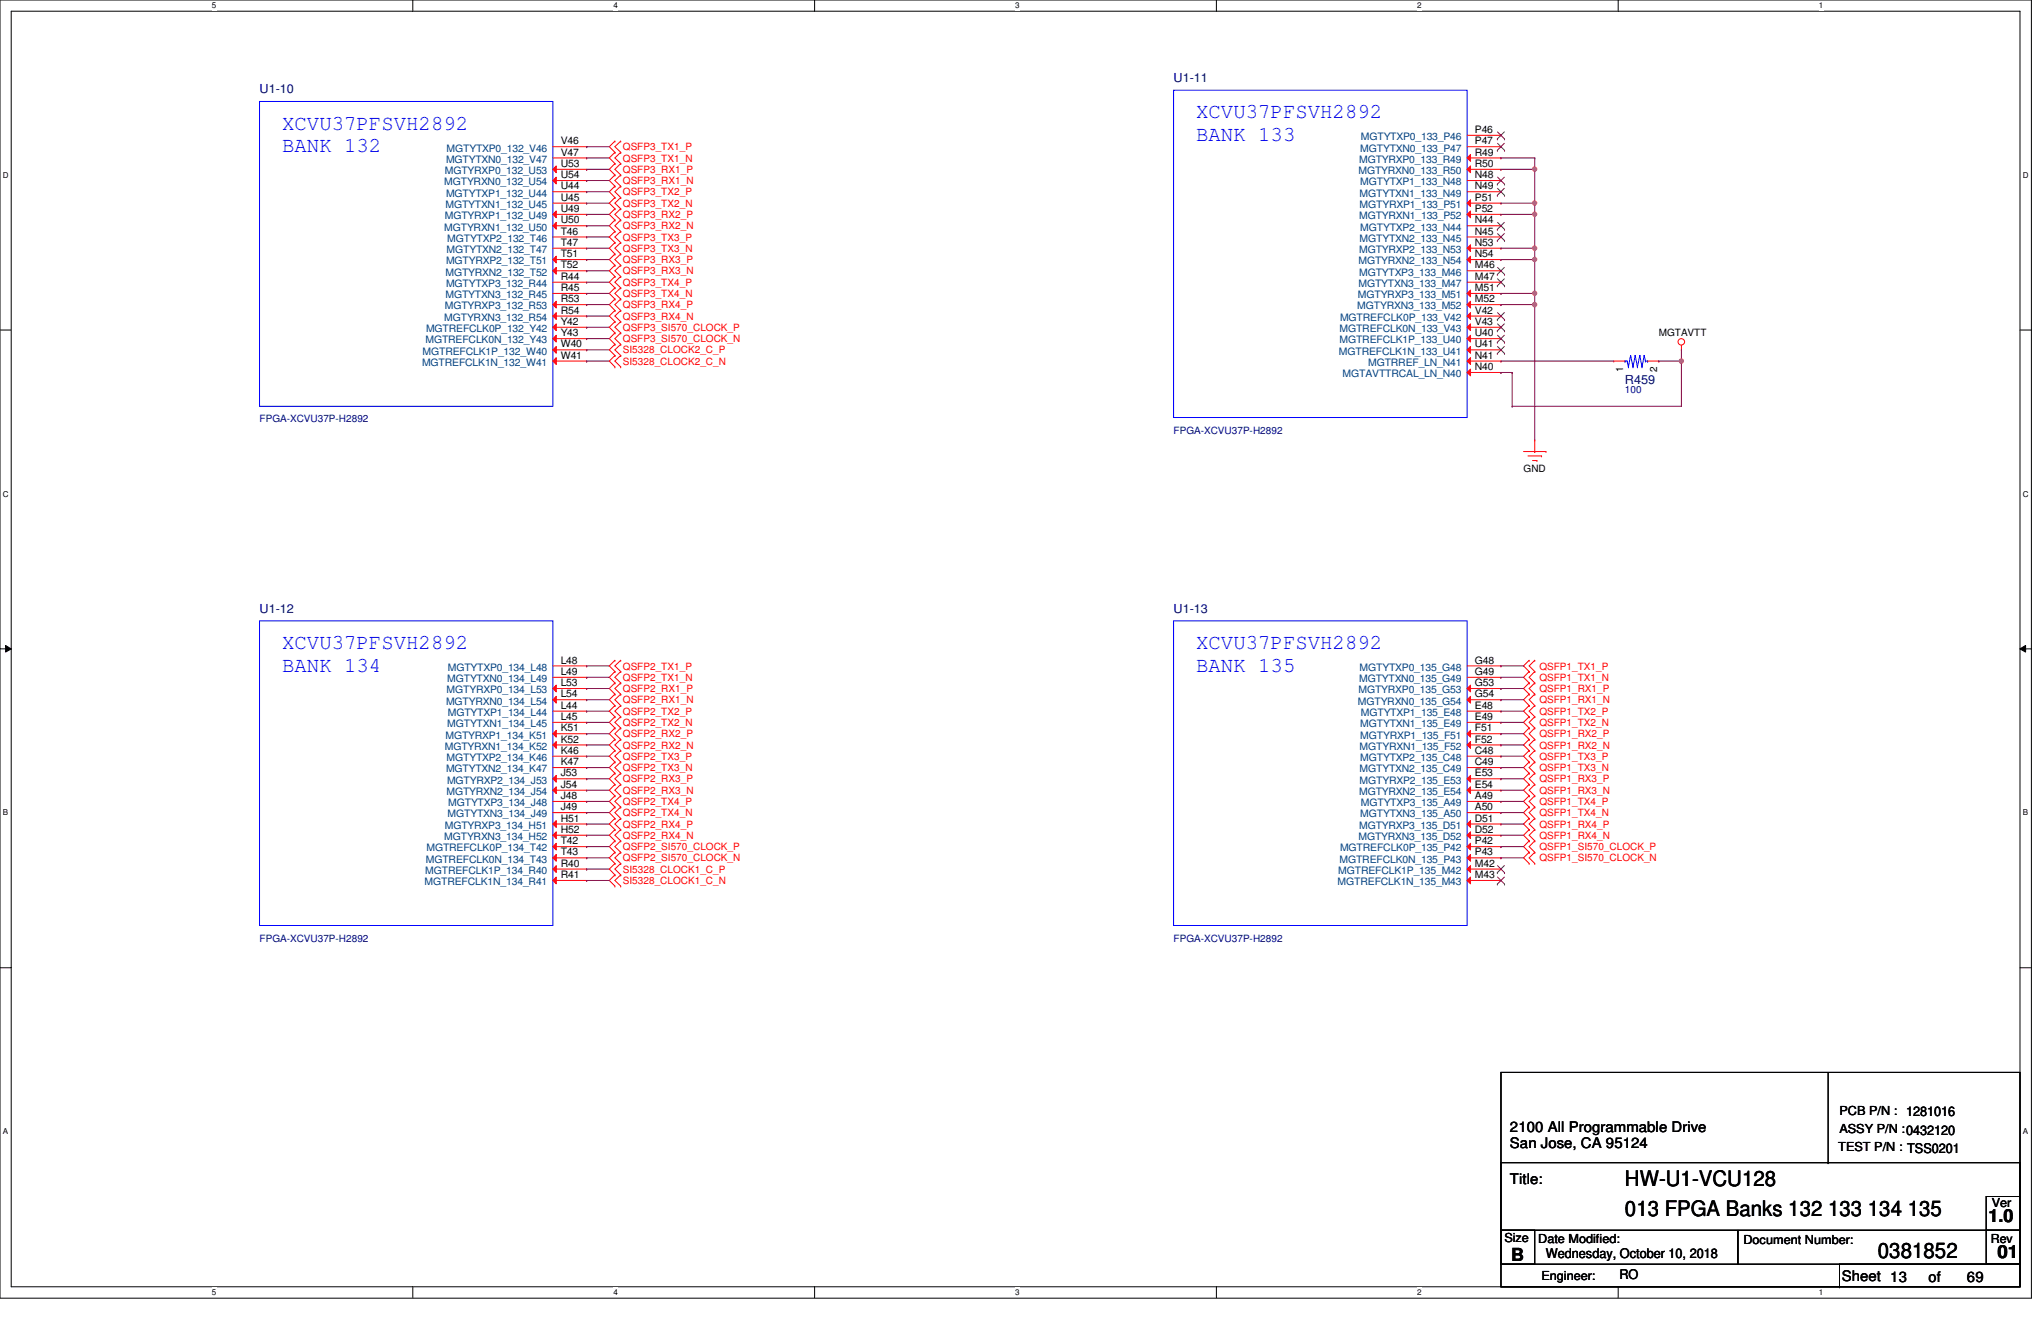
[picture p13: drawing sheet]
<svg xmlns="http://www.w3.org/2000/svg" width="432mm" height="279mm" viewBox="0 0 432 279" stroke-linecap="round" stroke-linejoin="round" font-family="sans-serif">
<defs><g id="words">
<g font-size="4.5" fill="#00f">
<text x="59.7" y="27.5">XCVU37PFSVH2892</text>
<text x="253.1" y="25.1">XCVU37PFSVH2892</text>
<text x="253.1" y="29.8">BANK 133</text>
<text x="59.7" y="32.2">BANK 132</text>
<text x="59.7" y="137.3">XCVU37PFSVH2892</text>
<text x="253.1" y="137.3">XCVU37PFSVH2892</text>
<text x="59.7" y="142.1">BANK 134</text>
<text x="253.1" y="142.1">BANK 135</text>
</g>
<g font-size="4.5">
<text x="343.8" y="250.9">HW-U1-VCU128</text>
<text x="343.8" y="257.1">013 FPGA Banks 132 133 134 135</text>
<text x="397.3" y="266">0381852</text>
</g>
<g font-size="3.8">
<text x="420.7" y="258.5">1.0</text>
<text x="319.7" y="266.6">B</text>
<text x="422.6" y="266.1">01</text>
</g>
<g font-size="3.1">
<text x="319.4" y="239.4">2100 All Programmable Drive</text>
<text x="319.4" y="242.7">San Jose, CA 95124</text>
<text x="319.4" y="250.4">Title:</text>
<text x="389.6" y="270.9">Sheet 13</text>
<text x="408" y="271.1">of</text>
<text x="416.1" y="271.1">69</text>
</g>
<g font-size="2.8">
<text x="327.1" y="266.1">Wednesday, October 10, 2018</text>
<text x="342.6" y="270.4">RO</text>
</g>
<g font-size="2.6" fill="#000080">
<text x="248.3" y="17.4">U1-11</text>
<text x="54.9" y="19.8">U1-10</text>
<text x="343.8" y="81.2">R459</text>
<text x="54.9" y="129.6">U1-12</text>
<text x="248.3" y="129.6">U1-13</text>
</g>
<g font-size="2.6">
<text x="389.2" y="235.9">PCB P/N : 1281016</text>
<text x="389.2" y="239.7">ASSY P/N :0432120</text>
<text x="388.9" y="243.5">TEST P/N : TSS0201</text>
<text x="421.4" y="255.2">Ver</text>
<text x="318.3" y="262.6">Size</text>
<text x="325.4" y="262.8">Date Modified:</text>
<text x="368.9" y="263.1">Document Number:</text>
<text x="421.2" y="262.8">Rev</text>
<text x="326.1" y="270.7">Engineer:</text>
</g>
<g font-size="2.2" fill="#004080">
<text x="287.9" y="29.6">MGTYTXP0_133_P46</text>
<text x="94.4" y="34.4">MGTYTXN0_132_V47</text>
<text x="94.5" y="32">MGTYTXP0_132_V46</text>
<text x="287.5" y="34.4">MGTYRXP0_133_R49</text>
<text x="287.8" y="32">MGTYTXN0_133_P47</text>
<text x="94" y="39.2">MGTYRXN0_132_U54</text>
<text x="94.1" y="36.8">MGTYRXP0_132_U53</text>
<text x="94.4" y="41.6">MGTYTXP1_132_U44</text>
<text x="287.4" y="36.8">MGTYRXN0_133_R50</text>
<text x="287.7" y="41.6">MGTYTXN1_133_N49</text>
<text x="287.8" y="39.2">MGTYTXP1_133_N48</text>
<text x="94.1" y="46.4">MGTYRXP1_132_U49</text>
<text x="94.2" y="44">MGTYTXN1_132_U45</text>
<text x="287.5" y="46.4">MGTYRXN1_133_P52</text>
<text x="287.7" y="44">MGTYRXP1_133_P51</text>
<text x="94" y="48.8">MGTYRXN1_132_U50</text>
<text x="94.5" y="53.5">MGTYTXN2_132_T47</text>
<text x="94.6" y="51.1">MGTYTXP2_132_T46</text>
<text x="287.5" y="53.5">MGTYRXP2_133_N53</text>
<text x="287.7" y="51.1">MGTYTXN2_133_N45</text>
<text x="287.8" y="48.8">MGTYTXP2_133_N44</text>
<text x="94.2" y="58.3">MGTYRXN2_132_T52</text>
<text x="94.4" y="55.9">MGTYRXP2_132_T51</text>
<text x="287.4" y="55.9">MGTYRXN2_133_N54</text>
<text x="287.5" y="58.3">MGTYTXP3_133_M46</text>
<text x="94.1" y="65.4">MGTYRXP3_132_R53</text>
<text x="94.2" y="63.1">MGTYTXN3_132_R45</text>
<text x="94.4" y="60.7">MGTYTXP3_132_R44</text>
<text x="287.1" y="65.4">MGTYRXN3_133_M52</text>
<text x="287.3" y="63.1">MGTYRXP3_133_M51</text>
<text x="287.4" y="60.7">MGTYTXN3_133_M47</text>
<text x="90.1" y="70.2">MGTREFCLK0P_132_Y42</text>
<text x="94" y="67.9">MGTYRXN3_132_R54</text>
<text x="283.4" y="70.2">MGTREFCLK0N_133_V43</text>
<text x="283.5" y="67.9">MGTREFCLK0P_133_V42</text>
<text x="89.3" y="77.4">MGTREFCLK1N_132_W41</text>
<text x="89.4" y="75">MGTREFCLK1P_132_W40</text>
<text x="90" y="72.6">MGTREFCLK0N_132_Y43</text>
<text x="283.3" y="75">MGTREFCLK1N_133_U41</text>
<text x="283.4" y="72.6">MGTREFCLK1P_133_U40</text>
<text x="289.4" y="77.4">MGTRREF_LN_N41</text>
<text x="284.1" y="79.8">MGTAVTTRCAL_LN_N40</text>
<text x="94.7" y="141.9">MGTYTXP0_134_L48</text>
<text x="287.7" y="141.9">MGTYTXP0_135_G48</text>
<text x="94.4" y="149">MGTYRXN0_134_L54</text>
<text x="94.5" y="146.6">MGTYRXP0_134_L53</text>
<text x="94.6" y="144.3">MGTYTXN0_134_L49</text>
<text x="287.3" y="149">MGTYRXN0_135_G54</text>
<text x="287.4" y="146.6">MGTYRXP0_135_G53</text>
<text x="287.5" y="144.3">MGTYTXN0_135_G49</text>
<text x="94.6" y="153.8">MGTYTXN1_134_L45</text>
<text x="94.7" y="151.4">MGTYTXP1_134_L44</text>
<text x="287.8" y="153.8">MGTYTXN1_135_E49</text>
<text x="287.9" y="151.4">MGTYTXP1_135_E48</text>
<text x="94.1" y="158.6">MGTYRXN1_134_K52</text>
<text x="94.2" y="156.2">MGTYRXP1_134_K51</text>
<text x="94.5" y="161">MGTYTXP2_134_K46</text>
<text x="287.7" y="158.6">MGTYRXN1_135_F52</text>
<text x="287.8" y="156.2">MGTYRXP1_135_F51</text>
<text x="287.8" y="161">MGTYTXP2_135_C48</text>
<text x="94.4" y="163.4">MGTYTXN2_134_K47</text>
<text x="94.6" y="165.7">MGTYRXP2_134_J53</text>
<text x="287.7" y="163.4">MGTYTXN2_135_C49</text>
<text x="287.7" y="165.7">MGTYRXP2_135_E53</text>
<text x="94.4" y="168.1">MGTYRXN2_134_J54</text>
<text x="94.7" y="172.9">MGTYTXN3_134_J49</text>
<text x="94.8" y="170.5">MGTYTXP3_134_J48</text>
<text x="287.5" y="168.1">MGTYRXN2_135_E54</text>
<text x="287.8" y="172.9">MGTYTXN3_135_A50</text>
<text x="287.9" y="170.5">MGTYTXP3_135_A49</text>
<text x="94" y="177.7">MGTYRXN3_134_H52</text>
<text x="94.1" y="175.3">MGTYRXP3_134_H51</text>
<text x="287.4" y="177.7">MGTYRXN3_135_D52</text>
<text x="287.5" y="175.3">MGTYRXP3_135_D51</text>
<text x="90" y="184.8">MGTREFCLK1P_134_R40</text>
<text x="90.1" y="182.5">MGTREFCLK0N_134_T43</text>
<text x="90.2" y="180.1">MGTREFCLK0P_134_T42</text>
<text x="283.1" y="184.8">MGTREFCLK1P_135_M42</text>
<text x="283.4" y="182.5">MGTREFCLK0N_135_P43</text>
<text x="283.5" y="180.1">MGTREFCLK0P_135_P42</text>
<text x="89.8" y="187.2">MGTREFCLK1N_134_R41</text>
<text x="283" y="187.2">MGTREFCLK1N_135_M43</text>
</g>
<g font-size="2.2">
<text x="312" y="28.1">P46</text>
<text x="118.6" y="30.5">V46</text>
<text x="118.6" y="32.9">V47</text>
<text x="118.6" y="35.3">U53</text>
<text x="312" y="30.5">P47</text>
<text x="312" y="32.9">R49</text>
<text x="312" y="35.3">R50</text>
<text x="118.6" y="37.7">U54</text>
<text x="118.6" y="40">U44</text>
<text x="312" y="37.7">N48</text>
<text x="312" y="40">N49</text>
<text x="118.6" y="42.5">U45</text>
<text x="118.6" y="44.8">U49</text>
<text x="118.6" y="47.2">U50</text>
<text x="312" y="42.5">P51</text>
<text x="312" y="44.8">P52</text>
<text x="312" y="47.2">N44</text>
<text x="118.6" y="49.6">T46</text>
<text x="118.6" y="52">T47</text>
<text x="312" y="49.6">N45</text>
<text x="312" y="52">N53</text>
<text x="118.6" y="54.4">T51</text>
<text x="118.6" y="56.8">T52</text>
<text x="118.6" y="59.2">R44</text>
<text x="312" y="54.4">N54</text>
<text x="312" y="56.8">M46</text>
<text x="312" y="59.2">M47</text>
<text x="118.6" y="61.6">R45</text>
<text x="118.6" y="63.9">R53</text>
<text x="312" y="61.6">M51</text>
<text x="312" y="63.9">M52</text>
<text x="118.6" y="66.3">R54</text>
<text x="118.6" y="68.7">Y42</text>
<text x="118.6" y="71.1">Y43</text>
<text x="312" y="66.3">V42</text>
<text x="312" y="68.7">V43</text>
<text x="312" y="71.1">U40</text>
<text x="118.6" y="73.5">W40</text>
<text x="118.6" y="75.9">W41</text>
<text x="312" y="73.5">U41</text>
<text x="312" y="75.9">N41</text>
<text x="312" y="78.3">N40</text>
<text x="118.6" y="140.3">L48</text>
<text x="118.6" y="142.7">L49</text>
<text x="312" y="140.3">G48</text>
<text x="312" y="142.7">G49</text>
<text x="118.6" y="145.1">L53</text>
<text x="118.6" y="147.5">L54</text>
<text x="118.6" y="149.9">L44</text>
<text x="312" y="145.1">G53</text>
<text x="312" y="147.5">G54</text>
<text x="312" y="149.9">E48</text>
<text x="118.6" y="152.3">L45</text>
<text x="118.6" y="154.7">K51</text>
<text x="312" y="152.3">E49</text>
<text x="312" y="154.7">F51</text>
<text x="118.6" y="157.1">K52</text>
<text x="118.6" y="159.4">K46</text>
<text x="118.6" y="161.8">K47</text>
<text x="312" y="157.1">F52</text>
<text x="312" y="159.4">C48</text>
<text x="312" y="161.8">C49</text>
<text x="118.6" y="164.2">J53</text>
<text x="118.6" y="166.6">J54</text>
<text x="312" y="164.2">E53</text>
<text x="312" y="166.6">E54</text>
<text x="118.6" y="169">J48</text>
<text x="118.6" y="171.4">J49</text>
<text x="118.6" y="173.8">H51</text>
<text x="312" y="169">A49</text>
<text x="312" y="171.4">A50</text>
<text x="312" y="173.8">D51</text>
<text x="118.6" y="176.1">H52</text>
<text x="118.6" y="178.6">T42</text>
<text x="312" y="176.1">D52</text>
<text x="312" y="178.6">P42</text>
<text x="118.6" y="180.9">T43</text>
<text x="118.6" y="183.3">R40</text>
<text x="118.6" y="185.7">R41</text>
<text x="312" y="180.9">P43</text>
<text x="312" y="183.3">M42</text>
<text x="312" y="185.7">M43</text>
</g>
<g font-size="2.1" fill="#f00">
<text x="131.8" y="31.8">QSFP3_TX1_P</text>
<text x="131.8" y="34.2">QSFP3_TX1_N</text>
<text x="131.8" y="36.5">QSFP3_RX1_P</text>
<text x="131.8" y="38.9">QSFP3_RX1_N</text>
<text x="131.8" y="41.3">QSFP3_TX2_P</text>
<text x="131.8" y="43.7">QSFP3_TX2_N</text>
<text x="131.8" y="46.1">QSFP3_RX2_P</text>
<text x="131.8" y="48.5">QSFP3_RX2_N</text>
<text x="131.8" y="50.9">QSFP3_TX3_P</text>
<text x="131.8" y="53.3">QSFP3_TX3_N</text>
<text x="131.8" y="55.7">QSFP3_RX3_P</text>
<text x="131.8" y="58">QSFP3_RX3_N</text>
<text x="131.8" y="60.4">QSFP3_TX4_P</text>
<text x="131.8" y="62.8">QSFP3_TX4_N</text>
<text x="131.8" y="65.2">QSFP3_RX4_P</text>
<text x="131.8" y="67.6">QSFP3_RX4_N</text>
<text x="131.8" y="70">QSFP3_SI570_CLOCK_P</text>
<text x="131.8" y="72.3">QSFP3_SI570_CLOCK_N</text>
<text x="131.8" y="74.8">SI5328_CLOCK2_C_P</text>
<text x="131.8" y="77.1">SI5328_CLOCK2_C_N</text>
<text x="131.8" y="141.6">QSFP2_TX1_P</text>
<text x="131.8" y="144">QSFP2_TX1_N</text>
<text x="325.7" y="141.6">QSFP1_TX1_P</text>
<text x="325.7" y="144">QSFP1_TX1_N</text>
<text x="131.8" y="146.4">QSFP2_RX1_P</text>
<text x="131.8" y="148.8">QSFP2_RX1_N</text>
<text x="325.7" y="146.4">QSFP1_RX1_P</text>
<text x="325.7" y="148.8">QSFP1_RX1_N</text>
<text x="131.8" y="151.2">QSFP2_TX2_P</text>
<text x="131.8" y="153.5">QSFP2_TX2_N</text>
<text x="131.8" y="155.9">QSFP2_RX2_P</text>
<text x="325.7" y="151.2">QSFP1_TX2_P</text>
<text x="325.7" y="153.5">QSFP1_TX2_N</text>
<text x="325.7" y="155.9">QSFP1_RX2_P</text>
<text x="131.8" y="158.3">QSFP2_RX2_N</text>
<text x="131.8" y="160.7">QSFP2_TX3_P</text>
<text x="325.7" y="158.3">QSFP1_RX2_N</text>
<text x="325.7" y="160.7">QSFP1_TX3_P</text>
<text x="131.8" y="163.1">QSFP2_TX3_N</text>
<text x="131.8" y="165.5">QSFP2_RX3_P</text>
<text x="131.8" y="167.9">QSFP2_RX3_N</text>
<text x="325.7" y="163.1">QSFP1_TX3_N</text>
<text x="325.7" y="165.5">QSFP1_RX3_P</text>
<text x="325.7" y="167.9">QSFP1_RX3_N</text>
<text x="131.8" y="170.3">QSFP2_TX4_P</text>
<text x="131.8" y="172.6">QSFP2_TX4_N</text>
<text x="325.7" y="170.3">QSFP1_TX4_P</text>
<text x="325.7" y="172.6">QSFP1_TX4_N</text>
<text x="131.8" y="175">QSFP2_RX4_P</text>
<text x="131.8" y="177.4">QSFP2_RX4_N</text>
<text x="131.8" y="179.8">QSFP2_SI570_CLOCK_P</text>
<text x="325.7" y="175">QSFP1_RX4_P</text>
<text x="325.7" y="177.4">QSFP1_RX4_N</text>
<text x="325.7" y="179.8">QSFP1_SI570_CLOCK_P</text>
<text x="131.8" y="182.2">QSFP2_SI570_CLOCK_N</text>
<text x="131.8" y="184.6">SI5328_CLOCK1_C_P</text>
<text x="325.7" y="182.2">QSFP1_SI570_CLOCK_N</text>
<text x="131.8" y="187">SI5328_CLOCK1_C_N</text>
</g>
<g font-size="2.1">
<text x="350.9" y="71.2">MGTAVTT</text>
<text x="343.4" y="78.8" transform="rotate(-90 343.4 78.8)">1</text>
<text x="350.6" y="78.8" transform="rotate(-90 350.6 78.8)">2</text>
<text x="322.3" y="99.8">GND</text>
</g>
<g font-size="2.1" fill="#000080">
<text x="343.8" y="83.1">100</text>
<text x="54.9" y="89.3">FPGA-XCVU37P-H2892</text>
<text x="248.3" y="91.7">FPGA-XCVU37P-H2892</text>
<text x="54.9" y="199.1">FPGA-XCVU37P-H2892</text>
<text x="248.3" y="199.1">FPGA-XCVU37P-H2892</text>
</g>
<g font-size="1.7">
<text x="44.8" y="1.8">5</text>
<text x="129.8" y="1.8">4</text>
<text x="214.8" y="1.8">3</text>
<text x="299.8" y="1.8">2</text>
<text x="384.8" y="1.8">1</text>
<text x=".6" y="37.6">D</text>
<text x="427.9" y="37.6">D</text>
<text x=".6" y="105">C</text>
<text x="427.9" y="105">C</text>
<text x=".6" y="172.5">B</text>
<text x="427.9" y="172.5">B</text>
<text x=".6" y="239.9">A</text>
<text x="427.9" y="239.9">A</text>
<text x="44.8" y="273.9">5</text>
<text x="129.8" y="273.9">4</text>
<text x="214.8" y="273.9">3</text>
<text x="299.8" y="273.9">2</text>
<text x="384.8" y="273.9">1</text>
</g>
</g></defs>
<path d="M0 0h429.8v274.6h-429.8zM2.4 2.4h425v269.8h-425z" fill="none" stroke="#000" stroke-width=".21"/>
<g fill="#fff">
<path d="M44.8 .3h1v1.9h-1z"/>
<path d="M44.8 272.4h1v1.9h-1z"/>
</g>
<path d="M87.3 0v2.4M87.3 272.2v2.3" fill="none" stroke="#000" stroke-width=".21"/>
<g fill="#fff">
<path d="M129.8 .3h.9v1.9h-.9z"/>
<path d="M129.8 272.4h.9v1.9h-.9z"/>
</g>
<path d="M172.3 0v2.4M172.3 272.2v2.3" fill="none" stroke="#000" stroke-width=".21"/>
<g fill="#fff">
<path d="M214.8 .3h.9v1.9h-.9z"/>
<path d="M214.8 272.4h.9v1.9h-.9z"/>
</g>
<path d="M257.3 0v2.4M257.3 272.2v2.3" fill="none" stroke="#000" stroke-width=".21"/>
<g fill="#fff">
<path d="M299.8 .3h.9v1.9h-.9z"/>
<path d="M299.8 272.4h.9v1.9h-.9z"/>
</g>
<path d="M342.3 0v2.4M342.3 272.2v2.3" fill="none" stroke="#000" stroke-width=".21"/>
<g fill="#fff">
<path d="M384.8 .3h.9v1.9h-.9z"/>
<path d="M384.8 272.4h.9v1.9h-.9z"/>
<path d="M.6 36.1h1.2v1.9h-1.2z"/>
<path d="M427.9 36.1h1.3v1.9h-1.3z"/>
<path d="M.6 103.5h1.2v1.9h-1.2z"/>
<path d="M427.9 103.5h1.3v1.9h-1.3z"/>
</g>
<path d="M0 69.8h2.4M427.4 69.8h2.3" fill="none" stroke="#000" stroke-width=".21"/>
<g fill="#fff">
<path d="M.6 170.9h1.1v1.9h-1.1z"/>
<path d="M427.9 170.9h1.2v1.9h-1.2z"/>
</g>
<path d="M0 137.2h2.4M1.2 136.5l1.2 .7-1.2 .7zM427.4 137.2l1.1-.7v1.4zM427.4 137.2h2.3" fill="none" stroke="#000" stroke-width=".21"/>
<path d="M1.2 136.5l1.2 .7-1.2 .7zM427.4 137.2l1.1-.7v1.4z" fill="#000"/>
<g fill="#fff">
<path d="M.6 238.4h1.1v1.9h-1.1z"/>
<path d="M427.9 238.4h1.2v1.9h-1.2z"/>
</g>
<g fill="none" stroke="#000" stroke-width=".21">
<path d="M0 204.7h2.4M427.4 204.7h2.3M317.5 226.8h109.9v45.4h-109.9zM386.8 226.8v19.1M317.5 245.9h109.9v14.3h-109.9zM386.8 245.9h.1M420.2 253.1h7.2v7.1h-7.2zM317.5 260.2h50.2v7.2h-50.2zM317.5 260.2h7.2v7.2h-7.2zM317.5 272.2h71.7M367.7 260.2h59.7v7.2h-59.7zM389.2 267.4h38.2v4.8h-38.2z"/>
<path d="M389.2 272.2h.1M420.2 260.2h7.2v7.2h-7.2z"/>
</g>
<g fill="none" stroke="#f00" stroke-width=".21">
<path d="M117 31h7.1M117 33.4h7.1M124.1 31h.1M124.1 33.4h.1M130.1 29.8h.1M130.1 32.2h.1M130.1 34.6h.1M130.1 37h.1M130.1 39.4h.1M130.1 29.8l-1.2 1.2 1.2 1.2M130.1 32.2l-1.2 1.2 1.2 1.2M130.1 34.6l-1.2 1.2 1.2 1.2"/>
<path d="M130.1 37l-1.2 1.2 1.2 1.2M130.1 39.4l-1.2 1.2 1.2 1.2M131.3 32.2h.1M131.3 29.8h.1M131.3 34.6h.1M131.3 37h.1M131.3 39.4h.1M131.3 29.8l-1.2 1.2 1.2 1.2M131.3 32.2l-1.2 1.2 1.2 1.2M131.3 34.6l-1.2 1.2 1.2 1.2M131.3 37l-1.2 1.2 1.2 1.2M131.3 39.4l-1.2 1.2 1.2 1.2"/>
<path d="M130.1 41.8h.1M130.1 44.2h.1M130.1 46.5h.1M130.1 48.9h.1M130.1 51.3h.1M130.1 53.7h.1M130.1 56.1h.1M130.1 58.5h.1M130.1 41.8l-1.2 1.2 1.2 1.2M130.1 44.2l-1.2 1.1 1.2 1.2M130.1 46.5l-1.2 1.3 1.2 1.1M130.1 48.9l-1.2 1.2 1.2 1.2"/>
<path d="M130.1 51.3l-1.2 1.2 1.2 1.2M130.1 53.7l-1.2 1.2 1.2 1.2M130.1 56.1l-1.2 1.2 1.2 1.2M130.1 58.5l-1.2 1.2 1.2 1.2M131.3 41.8h.1M131.3 44.2h.1M131.3 46.5h.1M131.3 48.9h.1M131.3 51.3h.1M131.3 53.7h.1M131.3 56.1h.1M131.3 58.5h.1"/>
<path d="M131.3 41.8l-1.2 1.2 1.2 1.2M131.3 44.2l-1.2 1.1 1.2 1.2M131.3 46.5l-1.2 1.3 1.2 1.1M131.3 48.9l-1.2 1.2 1.2 1.2M131.3 51.3l-1.2 1.2 1.2 1.2M131.3 53.7l-1.2 1.2 1.2 1.2M131.3 56.1l-1.2 1.2 1.2 1.2M131.3 58.5l-1.2 1.2 1.2 1.2M130.1 60.9h.1M130.1 63.2h.1M130.1 65.7h.1M130.1 68h.1"/>
<path d="M130.1 70.4h.1M130.1 72.8h.1M130.1 75.2h.1M130.1 77.6h.1M130.1 60.9l-1.2 1.2 1.2 1.1M130.1 63.2l-1.2 1.2 1.2 1.3M130.1 65.7l-1.2 1.1 1.2 1.2M130.1 68l-1.2 1.2 1.2 1.2M130.1 70.4l-1.2 1.2 1.2 1.2M130.1 72.8l-1.2 1.2 1.2 1.2M130.1 75.2l-1.2 1.2 1.2 1.2M131.3 60.9h.1"/>
<path d="M131.3 63.2h.1M131.3 65.7h.1M131.3 68h.1M131.3 70.4h.1M131.3 72.8h.1M131.3 75.2h.1M131.3 77.6h.1M131.3 60.9l-1.2 1.2 1.2 1.1M131.3 63.2l-1.2 1.2 1.2 1.3M131.3 65.7l-1.2 1.1 1.2 1.2M131.3 68l-1.2 1.2 1.2 1.2M131.3 70.4l-1.2 1.2 1.2 1.2"/>
<path d="M131.3 72.8l-1.2 1.2 1.2 1.2M131.3 75.2l-1.2 1.2 1.2 1.2M355.7 74h.1M355.7 73v1M322.3 95.5h4.8M323.3 96.4h2.8M324.2 97.4h1M324.7 93.1h.1M324.7 95.5h.1M324.7 93.1v2.4M325.2 97.4h.1M326.1 96.4h.1"/>
<path d="M327.1 95.5h.1M130.1 139.7h.1M130.1 139.7l-1.2 1.1 1.2 1.2M131.3 139.7h.1M131.3 139.7l-1.2 1.1 1.2 1.2M323.5 139.7h.1M323.5 139.7l-1.2 1.1 1.2 1.2M324.7 139.7h.1M324.7 139.7l-1.2 1.1 1.2 1.2M130.1 142h.1M130.1 144.4h.1M130.1 146.8h.1"/>
<path d="M130.1 149.2h.1M130.1 151.6h.1M130.1 154h.1M130.1 156.4h.1M130.1 158.7h.1M130.1 142l-1.2 1.3 1.2 1.1M130.1 144.4l-1.2 1.2 1.2 1.2M130.1 146.8l-1.2 1.2 1.2 1.2M130.1 149.2l-1.2 1.2 1.2 1.2M130.1 151.6l-1.2 1.2 1.2 1.2M130.1 154l-1.2 1.2 1.2 1.2M130.1 156.4l-1.2 1.2 1.2 1.1"/>
<path d="M130.1 158.7l-1.2 1.2 1.2 1.3M131.3 142h.1M131.3 144.4h.1M131.3 146.8h.1M131.3 149.2h.1M131.3 151.6h.1M131.3 154h.1M131.3 156.4h.1M131.3 158.7h.1M131.3 142l-1.2 1.3 1.2 1.1M131.3 144.4l-1.2 1.2 1.2 1.2M131.3 146.8l-1.2 1.2 1.2 1.2"/>
<path d="M131.3 149.2l-1.2 1.2 1.2 1.2M131.3 151.6l-1.2 1.2 1.2 1.2M131.3 154l-1.2 1.2 1.2 1.2M131.3 156.4l-1.2 1.2 1.2 1.1M131.3 158.7l-1.2 1.2 1.2 1.3M323.5 142h.1M323.5 144.4h.1M323.5 146.8h.1M323.5 149.2h.1M323.5 151.6h.1M323.5 154h.1M323.5 156.4h.1"/>
<path d="M323.5 158.7h.1M323.5 142l-1.2 1.3 1.2 1.1M323.5 144.4l-1.2 1.2 1.2 1.2M323.5 146.8l-1.2 1.2 1.2 1.2M323.5 149.2l-1.2 1.2 1.2 1.2M323.5 151.6l-1.2 1.2 1.2 1.2M323.5 154l-1.2 1.2 1.2 1.2M323.5 156.4l-1.2 1.2 1.2 1.1M323.5 158.7l-1.2 1.2 1.2 1.3M324.7 142h.1M324.7 144.4h.1M324.7 146.8h.1"/>
<path d="M324.7 149.2h.1M324.7 151.6h.1M324.7 154h.1M324.7 156.4h.1M324.7 158.7h.1M324.7 142l-1.2 1.3 1.2 1.1M324.7 144.4l-1.2 1.2 1.2 1.2M324.7 146.8l-1.2 1.2 1.2 1.2M324.7 149.2l-1.2 1.2 1.2 1.2M324.7 151.6l-1.2 1.2 1.2 1.2M324.7 154l-1.2 1.2 1.2 1.2M324.7 156.4l-1.2 1.2 1.2 1.1"/>
<path d="M324.7 158.7l-1.2 1.2 1.2 1.3M130.1 161.2h.1M130.1 163.5h.1M130.1 165.9h.1M130.1 168.3h.1M130.1 170.7h.1M130.1 173.1h.1M130.1 175.5h.1M130.1 177.8h.1M130.1 161.2l-1.2 1.1 1.2 1.2M130.1 163.5l-1.2 1.2 1.2 1.2M130.1 165.9l-1.2 1.2 1.2 1.2"/>
<path d="M130.1 168.3l-1.2 1.2 1.2 1.2M130.1 170.7l-1.2 1.2 1.2 1.2M130.1 173.1l-1.2 1.2 1.2 1.2M130.1 175.5l-1.2 1.2 1.2 1.1M130.1 177.8l-1.2 1.3 1.2 1.2M131.3 161.2h.1M131.3 163.5h.1M131.3 165.9h.1M131.3 168.3h.1M131.3 170.7h.1M131.3 173.1h.1M131.3 175.5h.1"/>
<path d="M131.3 177.8h.1M131.3 161.2l-1.2 1.1 1.2 1.2M131.3 163.5l-1.2 1.2 1.2 1.2M131.3 165.9l-1.2 1.2 1.2 1.2M131.3 168.3l-1.2 1.2 1.2 1.2M131.3 170.7l-1.2 1.2 1.2 1.2M131.3 173.1l-1.2 1.2 1.2 1.2M131.3 175.5l-1.2 1.2 1.2 1.1M131.3 177.8l-1.2 1.3 1.2 1.2M323.5 161.2h.1M323.5 163.5h.1M323.5 165.9h.1"/>
<path d="M323.5 168.3h.1M323.5 170.7h.1M323.5 173.1h.1M323.5 175.5h.1M323.5 177.8h.1M323.5 161.2l-1.2 1.1 1.2 1.2M323.5 163.5l-1.2 1.2 1.2 1.2M323.5 165.9l-1.2 1.2 1.2 1.2M323.5 168.3l-1.2 1.2 1.2 1.2M323.5 170.7l-1.2 1.2 1.2 1.2M323.5 173.1l-1.2 1.2 1.2 1.2M323.5 175.5l-1.2 1.2 1.2 1.1"/>
<path d="M323.5 177.8l-1.2 1.3 1.2 1.2M324.7 161.2h.1M324.7 163.5h.1M324.7 165.9h.1M324.7 168.3h.1M324.7 170.7h.1M324.7 173.1h.1M324.7 175.5h.1M324.7 177.8h.1M324.7 161.2l-1.2 1.1 1.2 1.2M324.7 163.5l-1.2 1.2 1.2 1.2M324.7 165.9l-1.2 1.2 1.2 1.2"/>
<path d="M324.7 168.3l-1.2 1.2 1.2 1.2M324.7 170.7l-1.2 1.2 1.2 1.2M324.7 173.1l-1.2 1.2 1.2 1.2M324.7 175.5l-1.2 1.2 1.2 1.1M324.7 177.8l-1.2 1.3 1.2 1.2M130.1 180.3h.1M130.1 182.6h.1M130.1 185h.1M130.1 187.4h.1M130.1 180.3l-1.2 1.1 1.2 1.2M130.1 182.6l-1.2 1.2 1.2 1.2M130.1 185l-1.2 1.2 1.2 1.2"/>
<path d="M131.3 180.3h.1M131.3 182.6h.1M131.3 185h.1M131.3 187.4h.1M131.3 180.3l-1.2 1.1 1.2 1.2M131.3 182.6l-1.2 1.2 1.2 1.2M131.3 185l-1.2 1.2 1.2 1.2M323.5 180.3h.1M323.5 182.6h.1M323.5 180.3l-1.2 1.1 1.2 1.2M324.7 180.3h.1M324.7 182.6h.1"/>
<path d="M324.7 180.3l-1.2 1.1 1.2 1.2"/>
<circle cx="355.7" cy="72.3" r=".69"/>
</g>
<path d="M54.9 21.5h62.1v64.4h-62.1z" fill="none" stroke="#00f" stroke-width=".21"/>
<path d="M117 35.8l.7-.7v1.4z" fill="#f00"/>
<path d="M117 35.8l.7-.7v1.4zM117 35.8h7.1M124.1 35.8h.1" fill="none" stroke="#f00" stroke-width=".21"/>
<path d="M117 38.2l.7-.7v1.4z" fill="#f00"/>
<path d="M117 38.2l.7-.7v1.4zM117 38.2h7.1M124.1 38.2h.1M117 40.6h7.1M117 43h7.1M124.1 40.6h.1M124.1 43h.1" fill="none" stroke="#f00" stroke-width=".21"/>
<path d="M117 45.3l.7-.7v1.5z" fill="#f00"/>
<path d="M117 45.3l.7-.7v1.5zM117 45.3h7.1M124.1 45.3h.1" fill="none" stroke="#f00" stroke-width=".21"/>
<path d="M117 47.8l.7-.8v1.5z" fill="#f00"/>
<path d="M117 47.8l.7-.8v1.5zM117 47.8h7.1M117 50.1h7.1M117 52.5h7.1M124.1 47.8h.1M124.1 50.1h.1M124.1 52.5h.1" fill="none" stroke="#f00" stroke-width=".21"/>
<path d="M117 54.9l.7-.7v1.4z" fill="#f00"/>
<path d="M117 54.9l.7-.7v1.4zM117 54.9h7.1M124.1 54.9h.1" fill="none" stroke="#f00" stroke-width=".21"/>
<path d="M117 57.3l.7-.7v1.4z" fill="#f00"/>
<path d="M117 57.3l.7-.7v1.4zM117 57.3h7.1M117 59.7h7.1M124.1 57.3h.1M124.1 59.7h.1M117 62.1h7.1M124.1 62.1h.1" fill="none" stroke="#f00" stroke-width=".21"/>
<path d="M117 64.4l.7-.7v1.5z" fill="#f00"/>
<path d="M117 64.4l.7-.7v1.5zM117 64.4h7.1M124.1 64.4h.1" fill="none" stroke="#f00" stroke-width=".21"/>
<path d="M117 66.8l.7-.7v1.5z" fill="#f00"/>
<path d="M117 66.8l.7-.7v1.5zM117 66.8h7.1M124.1 66.8h.1" fill="none" stroke="#f00" stroke-width=".21"/>
<path d="M117 69.2l.7-.7v1.4z" fill="#f00"/>
<path d="M117 69.2l.7-.7v1.4zM117 69.2h7.1M124.1 69.2h.1" fill="none" stroke="#f00" stroke-width=".21"/>
<path d="M117 71.6l.7-.7v1.4z" fill="#f00"/>
<path d="M117 71.6l.7-.7v1.4zM117 71.6h7.1M124.1 71.6h.1" fill="none" stroke="#f00" stroke-width=".21"/>
<path d="M117 74l.7-.7v1.4z" fill="#f00"/>
<path d="M117 74l.7-.7v1.4zM117 74h7.1M124.1 74h.1" fill="none" stroke="#f00" stroke-width=".21"/>
<path d="M117 76.4l.7-.8v1.5z" fill="#f00"/>
<path d="M310.4 28.6h7.1M310.4 31h7.1M317.5 28.6h.1M317.5 31h.1M117 76.4l.7-.8v1.5zM117 76.4h7.1M124.1 76.4h.1" fill="none" stroke="#f00" stroke-width=".21"/>
<path d="M248.3 19.1h62.1v69.2h-62.1z" fill="none" stroke="#00f" stroke-width=".21"/>
<path d="M316.8 29.4h.1M316.8 31.8h.1M316.8 27.9l1.5 1.5M316.8 30.3l1.5 1.5M318.3 27.9l-1.5 1.5M318.3 30.3l-1.5 1.5M318.3 29.4h.1M318.3 31.8h.1" fill="none" stroke="#804000" stroke-width=".21"/>
<path d="M310.4 33.4l.7-.7v1.4z" fill="#f00"/>
<path d="M310.4 33.4l.7-.7v1.4zM310.4 33.4h7.1M317.5 33.4h.1" fill="none" stroke="#f00" stroke-width=".21"/>
<path d="M310.4 35.8l.7-.7v1.4z" fill="#f00"/>
<path d="M310.4 35.8l.7-.7v1.4zM310.4 35.8h7.1M310.4 38.2h7.1M317.5 35.8h.1M317.5 38.2h.1M310.4 40.6h7.1M317.5 40.6h.1" fill="none" stroke="#f00" stroke-width=".21"/>
<path d="M316.8 38.9h.1M316.8 37.5l1.5 1.4M316.8 39.8l1.5 1.5M318.3 37.5l-1.5 1.4M318.3 39.8l-1.5 1.5M318.3 38.9h.1M316.8 41.3h.1M318.3 41.3h.1" fill="none" stroke="#804000" stroke-width=".21"/>
<path d="M310.4 43l.7-.8v1.5z" fill="#f00"/>
<path d="M310.4 43l.7-.8v1.5zM310.4 43h7.1M317.5 43h.1" fill="none" stroke="#f00" stroke-width=".21"/>
<path d="M310.4 45.3l.7-.7v1.5z" fill="#f00"/>
<path d="M310.4 45.3l.7-.7v1.5zM310.4 45.3h7.1M310.4 47.8h7.1M310.4 50.1h7.1M317.5 45.3h.1M317.5 47.8h.1M317.5 50.1h.1" fill="none" stroke="#f00" stroke-width=".21"/>
<path d="M316.8 48.5h.1M316.8 50.9h.1M316.8 47l1.5 1.5M316.8 49.4l1.5 1.5M318.3 47l-1.5 1.5M318.3 49.4l-1.5 1.5M318.3 48.5h.1M318.3 50.9h.1" fill="none" stroke="#804000" stroke-width=".21"/>
<path d="M310.4 52.5l.7-.7v1.4z" fill="#f00"/>
<path d="M310.4 52.5l.7-.7v1.4zM310.4 52.5h7.1M317.5 52.5h.1" fill="none" stroke="#f00" stroke-width=".21"/>
<path d="M310.4 54.9l.7-.7v1.4z" fill="#f00"/>
<path d="M310.4 54.9l.7-.7v1.4zM310.4 54.9h7.1M310.4 57.3h7.1M310.4 59.7h7.1M317.5 54.9h.1M317.5 57.3h.1M317.5 59.7h.1" fill="none" stroke="#f00" stroke-width=".21"/>
<path d="M316.8 58h.1M316.8 56.6l1.5 1.4M316.8 59l1.5 1.5M318.3 56.6l-1.5 1.4M318.3 59l-1.5 1.5M318.3 58h.1M316.8 60.5h.1M318.3 60.5h.1" fill="none" stroke="#804000" stroke-width=".21"/>
<path d="M310.4 62.1l.7-.8v1.5z" fill="#f00"/>
<path d="M310.4 62.1l.7-.8v1.5zM310.4 62.1h7.1M317.5 62.1h.1" fill="none" stroke="#f00" stroke-width=".21"/>
<path d="M310.4 64.4l.7-.7v1.5z" fill="#f00"/>
<path d="M310.4 64.4l.7-.7v1.5zM310.4 64.4h7.1M317.5 64.4h.1" fill="none" stroke="#f00" stroke-width=".21"/>
<path d="M310.4 66.8l.7-.7v1.5z" fill="#f00"/>
<path d="M310.4 66.8l.7-.7v1.5zM310.4 66.8h7.1M317.5 66.8h.1" fill="none" stroke="#f00" stroke-width=".21"/>
<path d="M316.8 67.6h.1M316.8 66.1l1.5 1.5M318.3 66.1l-1.5 1.5M318.3 67.6h.1" fill="none" stroke="#804000" stroke-width=".21"/>
<path d="M310.4 69.2l.7-.7v1.4z" fill="#f00"/>
<path d="M310.4 69.2l.7-.7v1.4zM310.4 69.2h7.1M317.5 69.2h.1" fill="none" stroke="#f00" stroke-width=".21"/>
<path d="M316.8 70h.1M316.8 68.5l1.5 1.5M318.3 68.5l-1.5 1.5M318.3 70h.1" fill="none" stroke="#804000" stroke-width=".21"/>
<path d="M310.4 71.6l.7-.7v1.4z" fill="#f00"/>
<path d="M310.4 71.6l.7-.7v1.4zM310.4 71.6h7.1M317.5 71.6h.1" fill="none" stroke="#f00" stroke-width=".21"/>
<path d="M316.8 72.4h.1M316.8 70.9l1.5 1.5M318.3 70.9l-1.5 1.5M318.3 72.4h.1" fill="none" stroke="#804000" stroke-width=".21"/>
<path d="M310.4 74l.7-.7v1.4z" fill="#f00"/>
<path d="M310.4 74l.7-.7v1.4zM310.4 74h7.1M317.5 74h.1" fill="none" stroke="#f00" stroke-width=".21"/>
<path d="M316.8 74.8h.1M316.8 73.3l1.5 1.5M318.3 73.3l-1.5 1.5M318.3 74.8h.1" fill="none" stroke="#804000" stroke-width=".21"/>
<path d="M310.4 76.4l.7-.8v1.5z" fill="#f00"/>
<path d="M310.4 76.4l.7-.8v1.5zM310.4 76.4h7.1M317.5 76.4h.1" fill="none" stroke="#f00" stroke-width=".21"/>
<path d="M310.4 78.8l.7-.7v1.4z" fill="#f00"/>
<path d="M310.4 78.8l.7-.7v1.4zM310.4 78.8h7.1M317.5 78.8h.1M341.4 76.4h.1M341.4 76.4h2.4M348.6 76.4h2.3M350.9 76.4h.1M117 140.8h7.1M117 143.3h7.1M124.1 140.8h.1M124.1 143.3h.1" fill="none" stroke="#f00" stroke-width=".21"/>
<g fill="none" stroke="#00f" stroke-width=".21">
<path d="M343.8 76.4h.1M343.8 76.4h.5M344.3 76.4h.1M344.3 76.4l.2 1.2M344.5 77.6h.1M345 75.2h.1M345 75.2l-.5 2.4M345 75.2l.5 2.4M345.5 77.6h.1M345.9 75.2h.1M345.9 75.2l.5 2.4M345.9 75.2l-.4 2.4"/>
<path d="M346.4 77.6h.1M346.9 75.2h.1M346.9 75.2l.5 2.4M346.9 75.2l-.5 2.4M347.4 77.6h.1M347.9 75.2h.1M347.9 75.2l.2 1.2M347.9 75.2l-.5 2.4M348.1 76.4h.1M348.1 76.4h.5M348.6 76.4h.1M54.9 131.3h62.1v64.4h-62.1z"/>
</g>
<path d="M117 145.6l.7-.7v1.4z" fill="#f00"/>
<path d="M117 145.6l.7-.7v1.4zM117 145.6h7.1M124.1 145.6h.1" fill="none" stroke="#f00" stroke-width=".21"/>
<path d="M117 148l.7-.7v1.4z" fill="#f00"/>
<path d="M117 148l.7-.7v1.4zM117 148h7.1M117 150.4h7.1M117 152.8h7.1M124.1 148h.1M124.1 150.4h.1M124.1 152.8h.1" fill="none" stroke="#f00" stroke-width=".21"/>
<path d="M117 155.2l.7-.7v1.4z" fill="#f00"/>
<path d="M117 155.2l.7-.7v1.4zM117 155.2h7.1M124.1 155.2h.1" fill="none" stroke="#f00" stroke-width=".21"/>
<path d="M117 157.6l.7-.8v1.5z" fill="#f00"/>
<path d="M117 157.6l.7-.8v1.5zM117 157.6h7.1M117 159.9h7.1M124.1 157.6h.1M124.1 159.9h.1M117 162.3h7.1M124.1 162.3h.1" fill="none" stroke="#f00" stroke-width=".21"/>
<path d="M117 164.7l.7-.7v1.4z" fill="#f00"/>
<path d="M117 164.7l.7-.7v1.4zM117 164.7h7.1M124.1 164.7h.1" fill="none" stroke="#f00" stroke-width=".21"/>
<path d="M117.7 166.4v1.5l-.7-.8z" fill="#f00"/>
<path d="M117 167.1h7.1M117 169.5h7.1M117 171.9h7.1M117.7 166.4v1.5l-.7-.8zM124.1 167.1h.1M124.1 169.5h.1M124.1 171.9h.1" fill="none" stroke="#f00" stroke-width=".21"/>
<path d="M117 174.3l.7-.7v1.4z" fill="#f00"/>
<path d="M117 174.3l.7-.7v1.4zM117 174.3h7.1M124.1 174.3h.1" fill="none" stroke="#f00" stroke-width=".21"/>
<path d="M117.7 175.9v1.5l-.7-.7z" fill="#f00"/>
<path d="M117 176.7h7.1M117.7 175.9v1.5l-.7-.7zM124.1 176.7h.1" fill="none" stroke="#f00" stroke-width=".21"/>
<path d="M117 179.1l.7-.7v1.4z" fill="#f00"/>
<path d="M117 179.1l.7-.7v1.4zM117 179.1h7.1M124.1 179.1h.1" fill="none" stroke="#f00" stroke-width=".21"/>
<path d="M117 181.4l.7-.7v1.5z" fill="#f00"/>
<path d="M117 181.4l.7-.7v1.5zM117 181.4h7.1M124.1 181.4h.1" fill="none" stroke="#f00" stroke-width=".21"/>
<path d="M117 183.8l.7-.7v1.4z" fill="#f00"/>
<path d="M117 183.8l.7-.7v1.4zM117 183.8h7.1M124.1 183.8h.1" fill="none" stroke="#f00" stroke-width=".21"/>
<path d="M117.7 185.5v1.4l-.7-.7z" fill="#f00"/>
<path d="M310.4 140.8h7.1M310.4 143.3h7.1M317.5 140.8h.1M317.5 143.3h.1M117 186.2h7.1M117.7 185.5v1.4l-.7-.7zM124.1 186.2h.1" fill="none" stroke="#f00" stroke-width=".21"/>
<path d="M248.3 131.3h62.1v64.4h-62.1z" fill="none" stroke="#00f" stroke-width=".21"/>
<path d="M310.4 145.6l.7-.7v1.4z" fill="#f00"/>
<path d="M310.4 145.6l.7-.7v1.4zM310.4 145.6h7.1M317.5 145.6h.1" fill="none" stroke="#f00" stroke-width=".21"/>
<path d="M310.4 148l.7-.7v1.4z" fill="#f00"/>
<path d="M310.4 148l.7-.7v1.4zM310.4 148h7.1M310.4 150.4h7.1M310.4 152.8h7.1M317.5 148h.1M317.5 150.4h.1M317.5 152.8h.1" fill="none" stroke="#f00" stroke-width=".21"/>
<path d="M310.4 155.2l.7-.7v1.4z" fill="#f00"/>
<path d="M310.4 155.2l.7-.7v1.4zM310.4 155.2h7.1M317.5 155.2h.1" fill="none" stroke="#f00" stroke-width=".21"/>
<path d="M310.4 157.6l.7-.8v1.5z" fill="#f00"/>
<path d="M310.4 157.6l.7-.8v1.5zM310.4 157.6h7.1M310.4 159.9h7.1M317.5 157.6h.1M317.5 159.9h.1M310.4 162.3h7.1M317.5 162.3h.1" fill="none" stroke="#f00" stroke-width=".21"/>
<path d="M310.4 164.7l.7-.7v1.4z" fill="#f00"/>
<path d="M310.4 164.7l.7-.7v1.4zM310.4 164.7h7.1M317.5 164.7h.1" fill="none" stroke="#f00" stroke-width=".21"/>
<path d="M310.4 167.1l.7-.7v1.5z" fill="#f00"/>
<path d="M310.4 167.1l.7-.7v1.5zM310.4 167.1h7.1M310.4 169.5h7.1M310.4 171.9h7.1M317.5 167.1h.1M317.5 169.5h.1M317.5 171.9h.1" fill="none" stroke="#f00" stroke-width=".21"/>
<path d="M310.4 174.3l.7-.7v1.4z" fill="#f00"/>
<path d="M310.4 174.3l.7-.7v1.4zM310.4 174.3h7.1M317.5 174.3h.1" fill="none" stroke="#f00" stroke-width=".21"/>
<path d="M310.4 176.7l.7-.8v1.5z" fill="#f00"/>
<path d="M310.4 176.7l.7-.8v1.5zM310.4 176.7h7.1M317.5 176.7h.1" fill="none" stroke="#f00" stroke-width=".21"/>
<path d="M310.4 179.1l.7-.7v1.4z" fill="#f00"/>
<path d="M310.4 179.1l.7-.7v1.4zM310.4 179.1h7.1M317.5 179.1h.1" fill="none" stroke="#f00" stroke-width=".21"/>
<path d="M310.4 181.4l.7-.7v1.5z" fill="#f00"/>
<path d="M310.4 181.4l.7-.7v1.5zM310.4 181.4h7.1M317.5 181.4h.1" fill="none" stroke="#f00" stroke-width=".21"/>
<path d="M310.4 183.8l.7-.7v1.4z" fill="#f00"/>
<path d="M310.4 183.8l.7-.7v1.4zM310.4 183.8h7.1M317.5 183.8h.1" fill="none" stroke="#f00" stroke-width=".21"/>
<path d="M316.8 184.6h.1M316.8 183.1l1.5 1.5M318.3 183.1l-1.5 1.5M318.3 184.6h.1" fill="none" stroke="#804000" stroke-width=".21"/>
<path d="M310.4 186.2l.7-.7v1.4z" fill="#f00"/>
<path d="M310.4 186.2l.7-.7v1.4zM310.4 186.2h7.1M317.5 186.2h.1" fill="none" stroke="#f00" stroke-width=".21"/>
<path d="M316.8 187h.1M316.8 185.5l1.5 1.5M318.3 185.5l-1.5 1.5M318.3 187h.1" fill="none" stroke="#804000" stroke-width=".21"/>
<g fill="none" stroke="#800040" stroke-width=".21">
<path d="M317.5 78.8h.1M317.5 76.4h.1M317.5 78.8h2.4M317.5 76.4h23.9M319.9 78.8h.1M319.9 78.8v7.1M350.9 76.4h.1M355.7 74h.1M355.7 74v2.4h-4.8M319.9 85.9h.1M319.9 85.9h35.8M124.1 140.8h.1"/>
<path d="M124.1 143.3h.1M124.1 145.6h.1M124.1 148h.1M124.1 150.4h.1M124.1 152.8h.1M124.1 155.2h.1M124.1 157.6h.1M124.1 159.9h.1M124.1 140.8h4.8M124.1 143.3h4.8M124.1 145.6h4.8M124.1 148h4.8"/>
<path d="M124.1 150.4h4.8M124.1 152.8h4.8M124.1 155.2h4.8M124.1 157.6h4.8M124.1 159.9h4.8M124.1 162.3h.1M124.1 164.7h.1M124.1 167.1h.1M124.1 169.5h.1M124.1 171.9h.1M124.1 174.3h.1M124.1 176.7h.1"/>
<path d="M124.1 179.1h.1M124.1 162.3h4.8M124.1 164.7h4.8M124.1 167.1h4.8M124.1 169.5h4.8M124.1 171.9h4.8M124.1 174.3h4.8M124.1 176.7h4.8M124.1 179.1h4.8M124.1 181.4h.1M124.1 181.4h4.8"/>
</g>
<circle cx="355.7" cy="76.4" r=".46" fill="#f0f"/>
<circle cx="355.7" cy="76.4" r=".46" fill="none" stroke="#f0f" stroke-width=".21"/>
<g fill="none" stroke="#800040" stroke-width=".21">
<path d="M124.1 31h.1M124.1 33.4h.1M124.1 35.8h.1M124.1 38.2h.1M124.1 31h4.8M124.1 33.4h4.8M124.1 35.8h4.8M124.1 38.2h4.8M124.1 40.6h.1M124.1 43h.1M124.1 45.3h.1M124.1 47.8h.1"/>
<path d="M124.1 50.1h.1M124.1 52.5h.1M124.1 54.9h.1M124.1 57.3h.1M124.1 59.7h.1M124.1 40.6h4.8M124.1 43h4.8M124.1 45.3h4.8M124.1 47.8h4.8M124.1 50.1h4.8M124.1 52.5h4.8M124.1 54.9h4.8"/>
<path d="M124.1 57.3h4.8M124.1 59.7h4.8M124.1 62.1h.1M124.1 64.4h.1M124.1 66.8h.1M124.1 69.2h.1M124.1 71.6h.1M124.1 62.1h4.8M124.1 64.4h4.8M124.1 66.8h4.8M124.1 69.2h4.8M124.1 71.6h4.8"/>
<path d="M317.5 64.4h.1M317.5 64.4h7.2M324.7 64.4h.1M324.7 64.4v28.7M355.7 76.4h.1M355.7 76.4v9.5M317.5 140.8h.1M317.5 143.3h.1M317.5 145.6h.1M317.5 148h.1M317.5 150.4h.1M317.5 152.8h.1"/>
<path d="M317.5 155.2h.1M317.5 157.6h.1M317.5 159.9h.1M317.5 140.8h4.8M317.5 143.3h4.8M317.5 145.6h4.8M317.5 148h4.8M317.5 150.4h4.8M317.5 152.8h4.8M317.5 155.2h4.8M317.5 157.6h4.8M317.5 159.9h4.8"/>
<path d="M317.5 162.3h.1M317.5 164.7h.1M317.5 167.1h.1M317.5 169.5h.1M317.5 171.9h.1M317.5 174.3h.1M317.5 176.7h.1M317.5 179.1h.1M317.5 162.3h4.8M317.5 164.7h4.8M317.5 167.1h4.8M317.5 169.5h4.8"/>
<path d="M317.5 171.9h4.8M317.5 174.3h4.8M317.5 176.7h4.8M317.5 179.1h4.8M317.5 181.4h.1M317.5 181.4h4.8"/>
</g>
<circle cx="324.7" cy="64.4" r=".46" fill="#f0f"/>
<circle cx="324.7" cy="64.4" r=".46" fill="none" stroke="#f0f" stroke-width=".21"/>
<path d="M317.5 62.1h.1M317.5 62.1h7.2M324.7 62.1h.1M324.7 62.1v2.3" fill="none" stroke="#800040" stroke-width=".21"/>
<circle cx="324.7" cy="62" r=".45" fill="#f0f"/>
<circle cx="324.7" cy="62" r=".45" fill="none" stroke="#f0f" stroke-width=".21"/>
<path d="M317.5 54.9h.1M317.5 54.9h7.2M324.7 54.9h.1M324.7 54.9v7.2" fill="none" stroke="#800040" stroke-width=".21"/>
<circle cx="324.7" cy="54.9" r=".45" fill="#f0f"/>
<circle cx="324.7" cy="54.9" r=".45" fill="none" stroke="#f0f" stroke-width=".21"/>
<path d="M317.5 52.5h.1M317.5 52.5h7.2M324.7 52.5h.1M324.7 52.5v2.4" fill="none" stroke="#800040" stroke-width=".21"/>
<circle cx="324.7" cy="52.5" r=".46" fill="#f0f"/>
<circle cx="324.7" cy="52.5" r=".46" fill="none" stroke="#f0f" stroke-width=".21"/>
<path d="M317.5 43h.1M317.5 43h7.2" fill="none" stroke="#800040" stroke-width=".21"/>
<circle cx="324.7" cy="42.9" r=".45" fill="#f0f"/>
<circle cx="324.7" cy="42.9" r=".45" fill="none" stroke="#f0f" stroke-width=".21"/>
<path d="M317.5 45.3h.1M317.5 45.3h7.2" fill="none" stroke="#800040" stroke-width=".21"/>
<circle cx="324.7" cy="45.3" r=".45" fill="#f0f"/>
<circle cx="324.7" cy="45.3" r=".45" fill="none" stroke="#f0f" stroke-width=".21"/>
<path d="M317.5 35.8h.1M317.5 35.8h7.2" fill="none" stroke="#800040" stroke-width=".21"/>
<circle cx="324.7" cy="35.8" r=".46" fill="#f0f"/>
<circle cx="324.7" cy="35.8" r=".46" fill="none" stroke="#f0f" stroke-width=".21"/>
<g fill="none" stroke="#800040" stroke-width=".21">
<path d="M317.5 33.4h.1M317.5 33.4h7.2M324.7 33.4h.1M324.7 35.8h.1M324.7 33.4v19.1M324.7 43h.1M324.7 45.3h.1M124.1 74h.1M124.1 76.4h.1M124.1 74h4.8M124.1 76.4h4.8M124.1 186.2h.1"/>
<path d="M124.1 183.8h.1M124.1 186.2h4.8M124.1 183.8h4.8"/>
</g>
<circle cx="355.7" cy="76.4" r=".46" fill="#f0f"/>
<circle cx="355.7" cy="76.4" r=".46" fill="none" stroke="#f0f" stroke-width=".21"/>
<circle cx="324.7" cy="64.4" r=".46" fill="#f0f"/>
<circle cx="324.7" cy="64.4" r=".46" fill="none" stroke="#f0f" stroke-width=".21"/>
<circle cx="324.7" cy="62" r=".45" fill="#f0f"/>
<circle cx="324.7" cy="62" r=".45" fill="none" stroke="#f0f" stroke-width=".21"/>
<circle cx="324.7" cy="54.9" r=".45" fill="#f0f"/>
<circle cx="324.7" cy="54.9" r=".45" fill="none" stroke="#f0f" stroke-width=".21"/>
<circle cx="324.7" cy="52.5" r=".46" fill="#f0f"/>
<circle cx="324.7" cy="52.5" r=".46" fill="none" stroke="#f0f" stroke-width=".21"/>
<circle cx="324.7" cy="42.9" r=".45" fill="#f0f"/>
<circle cx="324.7" cy="42.9" r=".45" fill="none" stroke="#f0f" stroke-width=".21"/>
<circle cx="324.7" cy="45.3" r=".45" fill="#f0f"/>
<circle cx="324.7" cy="45.3" r=".45" fill="none" stroke="#f0f" stroke-width=".21"/>
<circle cx="324.7" cy="35.8" r=".46" fill="#f0f"/>
<circle cx="324.7" cy="35.8" r=".46" fill="none" stroke="#f0f" stroke-width=".21"/>
<use href="#words"/>
</svg>
